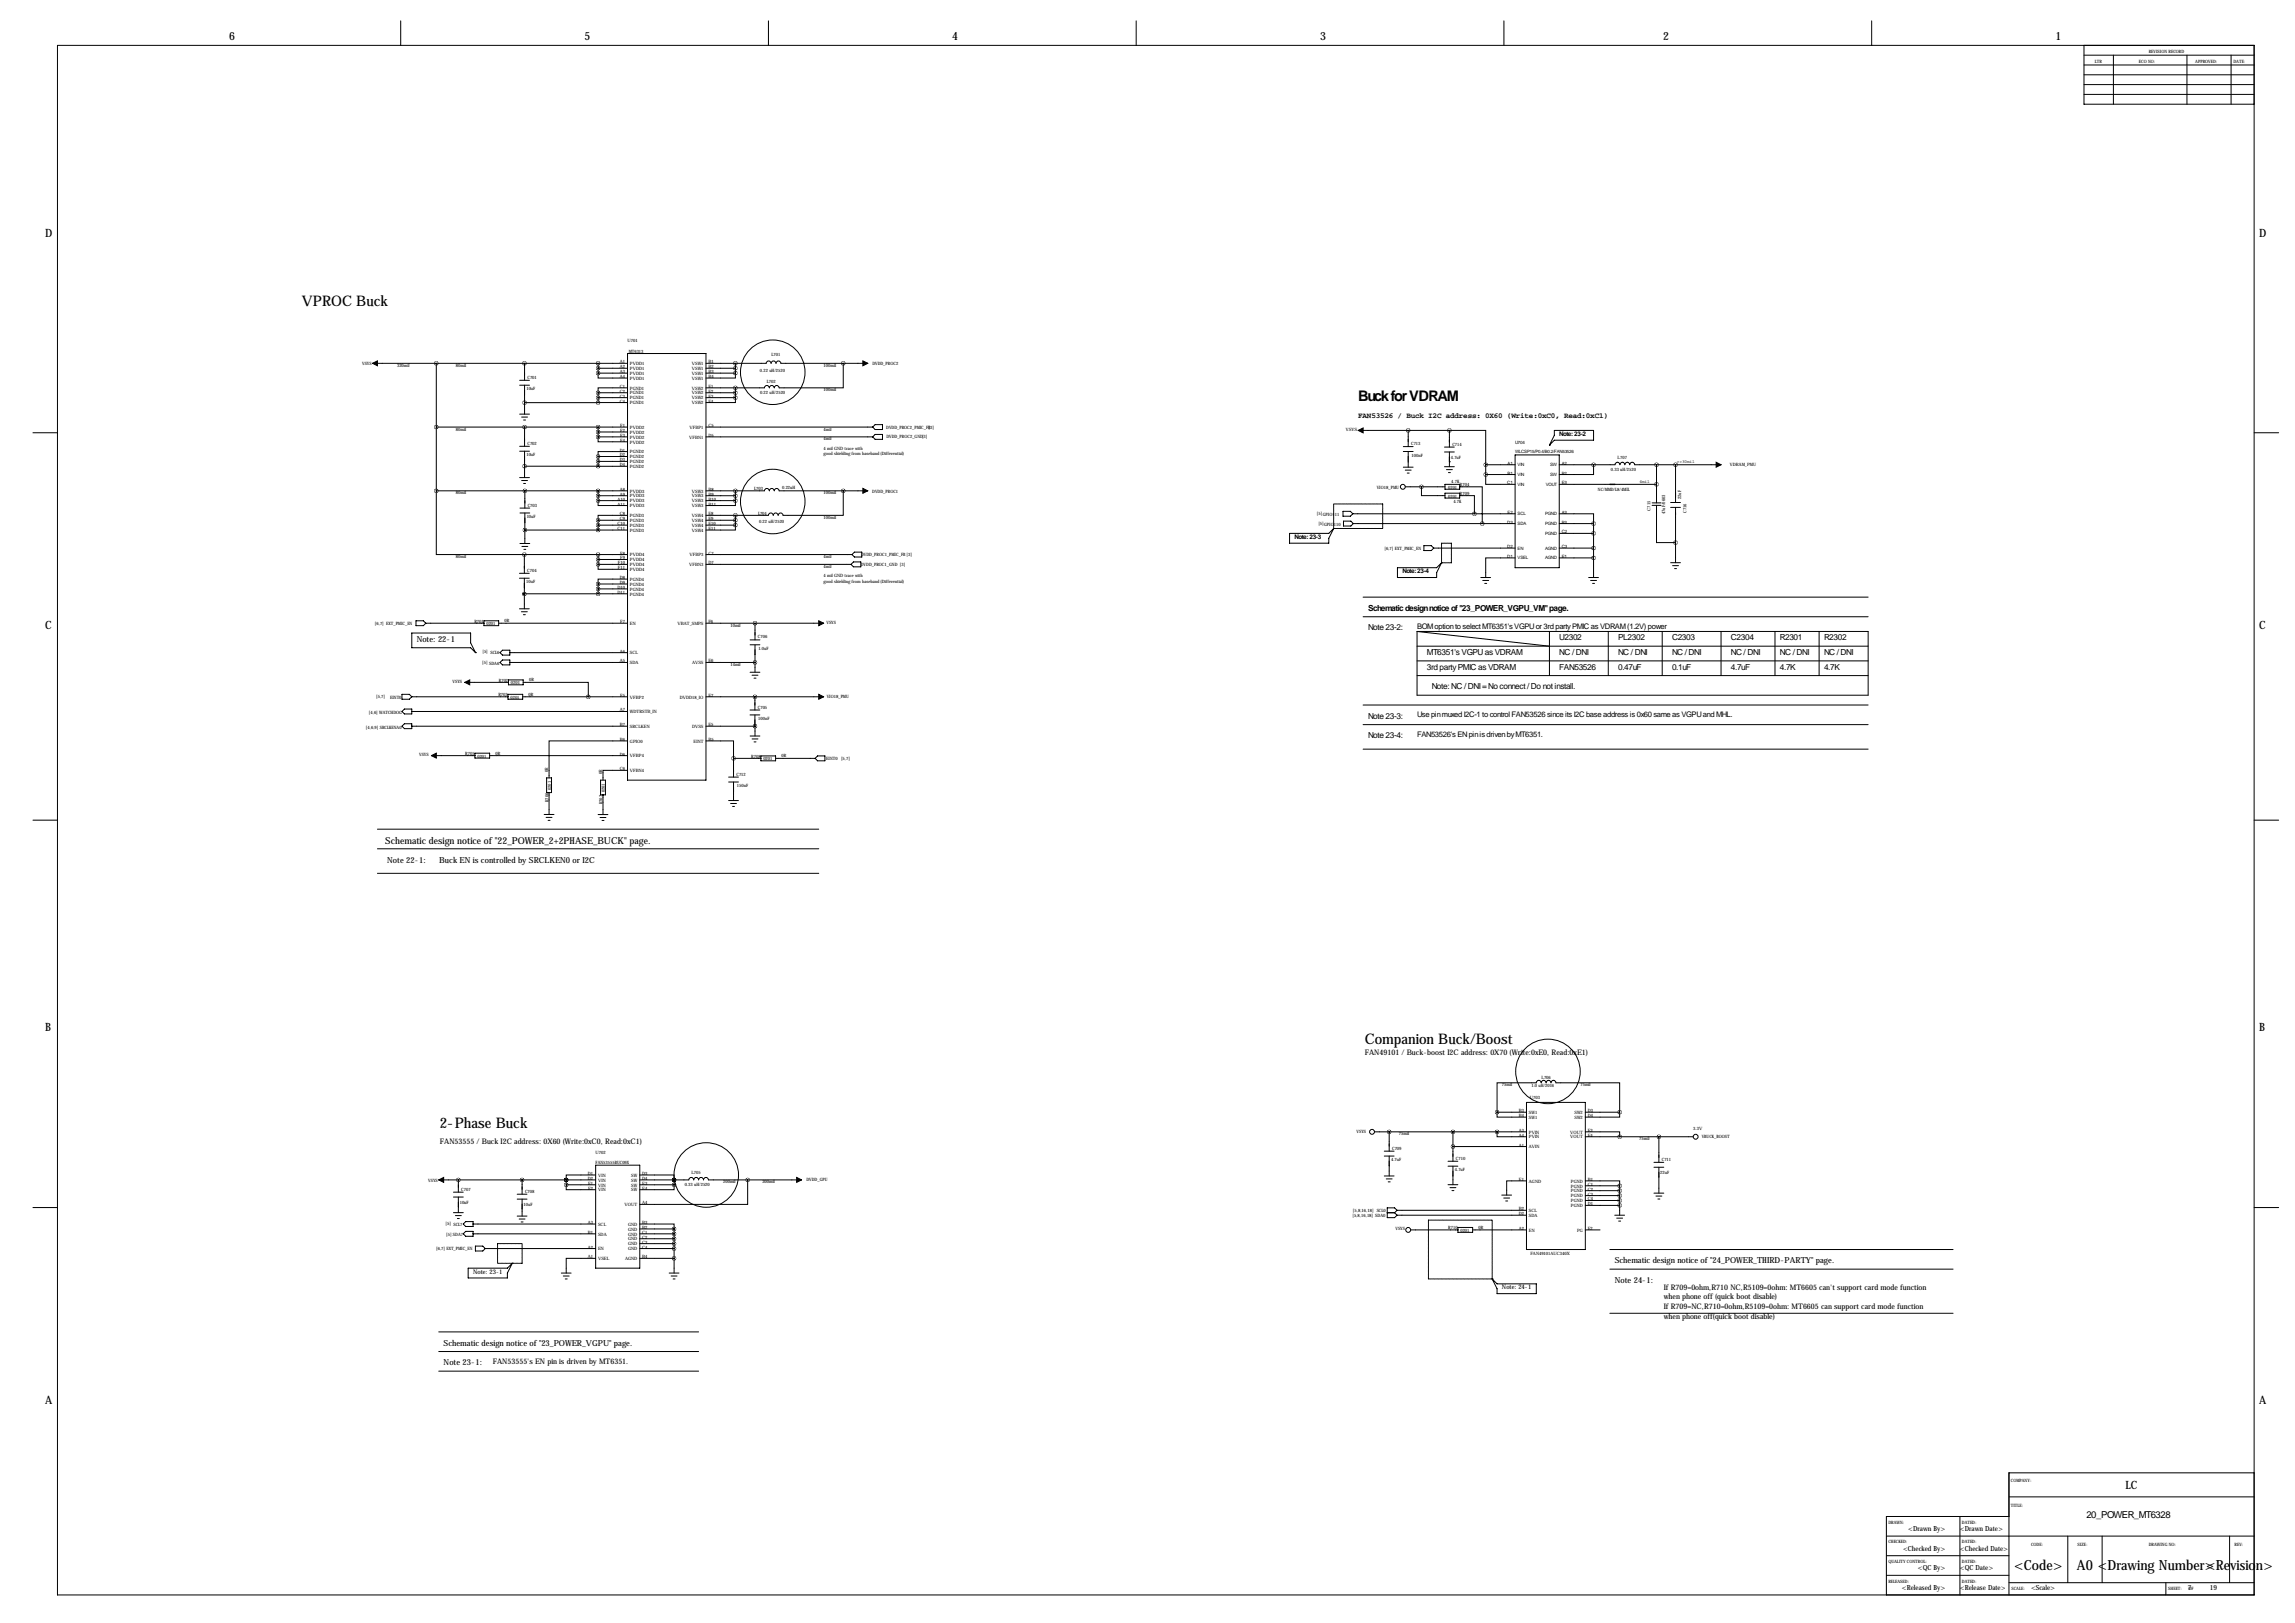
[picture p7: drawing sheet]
<svg xmlns="http://www.w3.org/2000/svg" width="1189mm" height="841mm" viewBox="0 0 1189 841" stroke-linecap="round" stroke-linejoin="round" font-family="sans-serif">
<defs><g id="words">
<g font-size="7.6">
<text x="156" y="159">VPROC Buck</text>
<text x="704" y="208">Buck for VDRAM</text>
<text x="707" y="541">Companion Buck/Boost</text>
<text x="228" y="584">2-Phase Buck</text>
</g>
<g font-size="7.3">
<text x="1043" y="813">&lt;Code&gt;</text>
<text x="1076" y="813">A0 &lt;Drawing Number&gt;</text>
<text x="1143" y="813">&lt;Revision&gt;</text>
</g>
<g font-size="5.9">
<text x="119" y="21">6</text>
<text x="303" y="21">5</text>
<text x="493" y="21">4</text>
<text x="684" y="21">3</text>
<text x="862" y="21">2</text>
<text x="1065" y="21">1</text>
<text x="23" y="123">D</text>
<text x="1170" y="123">D</text>
<text x="23" y="326">C</text>
<text x="1170" y="326">C</text>
<text x="23" y="534">B</text>
<text x="1170" y="534">B</text>
<text x="23" y="727">A</text>
<text x="1170" y="727">A</text>
<text x="1101" y="771">LC</text>
</g>
<g font-size="4.9">
<text x="200" y="437">Schematic design notice of &quot;22_POWER_2+2PHASE_BUCK&quot; page.</text>
<text x="1081" y="787">20_POWER_MT6328</text>
</g>
<g font-size="4.3">
<text x="709" y="316">Schematic design notice of &quot;23_POWER_VGPU_VM&quot; page.</text>
<text x="709" y="327">Note 23-2:</text>
<text x="216" y="332">Note: 22-1</text>
<text x="808" y="332">U2302</text>
<text x="838" y="332">PL2302</text>
<text x="866" y="332">C2303</text>
<text x="897" y="332">C2304</text>
<text x="922" y="332">R2301</text>
<text x="945" y="332">R2302</text>
<text x="739" y="339">MT6351's VGPU as VDRAM</text>
<text x="808" y="339">NC / DNI</text>
<text x="838" y="339">NC / DNI</text>
<text x="866" y="339">NC / DNI</text>
<text x="897" y="339">NC / DNI</text>
<text x="922" y="339">NC / DNI</text>
<text x="945" y="339">NC / DNI</text>
<text x="739" y="347">3rd party PMIC as VDRAM</text>
<text x="808" y="347">FAN53526</text>
<text x="838" y="347">0.47uF</text>
<text x="866" y="347">0.1uF</text>
<text x="897" y="347">4.7uF</text>
<text x="922" y="347">4.7K</text>
<text x="945" y="347">4.7K</text>
<text x="742" y="357">Note: NC / DNI = No connect / Do not install.</text>
<text x="709" y="372">Note 23-3:</text>
<text x="709" y="382">Note 23-4:</text>
<text x="201" y="447">Note 22-1:</text>
<text x="228" y="447">Buck EN is controlled by SRCLKEN0 or I2C</text>
<text x="836" y="654">Schematic design notice of &quot;24_POWER_THIRD-PARTY&quot; page.</text>
<text x="836" y="664">Note 24-1:</text>
<text x="230" y="697">Schematic design notice of &quot;23_POWER_VGPU&quot; page.</text>
<text x="230" y="707">Note 23-1:</text>
</g>
<g font-size="4">
<text x="704" y="216">FAN53526 / Buck I2C address: 0X60 (Write:0xC0, Read:0xC1)</text>
<text x="734" y="326">BOM option to select MT6351's VGPU or 3rd party PMIC as VDRAM (1.2V) power</text>
<text x="734" y="372">Use pin muxed I2C-1 to control FAN53526 since its I2C base address is 0x60 same as VGPU and MHL.</text>
<text x="734" y="382">FAN53526's EN pin is driven by MT6351.</text>
<text x="707" y="547">FAN49101 / Buck-boost I2C address: 0X70 (Write:0xE0, Read:0xE1)</text>
<text x="228" y="593">FAN53555 / Buck I2C address: 0X60 (Write:0xC0, Read:0xC1)</text>
<text x="862" y="668">If R709=0ohm,R710 NC,R5109=0ohm: MT6605 can't support card mode function</text>
<text x="862" y="673">when phone off (quick boot disable)</text>
<text x="862" y="678">If R709=NC,R710=0ohm,R5109=0ohm: MT6605 can support card mode function</text>
<text x="862" y="683">when phone off(quick boot disable)</text>
<text x="255" y="706">FAN53555's EN pin is driven by MT6351.</text>
</g>
<g font-size="3.6">
<text x="989" y="793">&lt;Drawn By&gt;</text>
<text x="1015" y="793">&lt;Drawn Date&gt;</text>
<text x="986" y="803">&lt;Checked By&gt;</text>
<text x="1015" y="803">&lt;Checked Date&gt;</text>
<text x="994" y="813">&lt;QC By&gt;</text>
<text x="1015" y="813">&lt;QC Date&gt;</text>
<text x="985" y="824">&lt;Released By&gt;</text>
<text x="1015" y="824">&lt;Release Date&gt;</text>
<text x="1052" y="824">&lt;Scale&gt;</text>
<text x="1133" y="824">7</text>
<text x="1145" y="824">19</text>
</g>
<g font-size="3.3">
<text x="808" y="226">Note: 23-2</text>
<text x="671" y="279">Note: 23-3</text>
<text x="726" y="297">Note: 23-4</text>
<text x="245" y="660">Note: 23-1</text>
<text x="778" y="668">Note: 24-1</text>
</g>
<g font-size="2.3">
<text x="1113" y="27">REVISION RECORD</text>
<text x="1085" y="32">LTR</text>
<text x="1108" y="32">ECO NO:</text>
<text x="1137" y="32">APPROVED:</text>
<text x="1157" y="32">DATE:</text>
<text x="325" y="177">U701</text>
<text x="326" y="183">MT6313</text>
<text x="400" y="184">L701</text>
<text x="188" y="189">VSYS</text>
<text x="206" y="190">320mil</text>
<text x="236" y="190">80mil</text>
<text x="321" y="191">A2</text>
<text x="321" y="188">A1</text>
<text x="326" y="192">PVDD1</text>
<text x="326" y="189">PVDD1</text>
<text x="358" y="189">VSW1</text>
<text x="358" y="192">VSW1</text>
<text x="367" y="188">B1</text>
<text x="367" y="191">B2</text>
<text x="427" y="190">100mil</text>
<text x="452" y="189">DVDD_PROC2</text>
<text x="273" y="196">C701</text>
<text x="321" y="193">A3</text>
<text x="321" y="196">A4</text>
<text x="326" y="194">PVDD1</text>
<text x="326" y="197">PVDD1</text>
<text x="358" y="194">VSW1</text>
<text x="358" y="197">VSW1</text>
<text x="367" y="193">B3</text>
<text x="367" y="196">B4</text>
<text x="394" y="193">0.22 uH/2520</text>
<text x="273" y="202">10uF</text>
<text x="321" y="203">C2</text>
<text x="321" y="201">C1</text>
<text x="326" y="202">PGND1</text>
<text x="358" y="202">VSW2</text>
<text x="367" y="203">E2</text>
<text x="367" y="201">E1</text>
<text x="397" y="199">L702</text>
<text x="427" y="203">100mil</text>
<text x="321" y="206">C3</text>
<text x="321" y="209">C4</text>
<text x="326" y="207">PGND1</text>
<text x="326" y="204">PGND1</text>
<text x="326" y="209">PGND1</text>
<text x="358" y="204">VSW2</text>
<text x="358" y="207">VSW2</text>
<text x="358" y="209">VSW2</text>
<text x="367" y="206">E3</text>
<text x="367" y="209">E4</text>
<text x="394" y="204">0.22 uH/2520</text>
<text x="321" y="221">F1</text>
<text x="367" y="221">C5</text>
<text x="236" y="223">80mil</text>
<text x="321" y="224">F2</text>
<text x="321" y="226">F3</text>
<text x="326" y="222">PVDD2</text>
<text x="326" y="225">PVDD2</text>
<text x="326" y="227">PVDD2</text>
<text x="357" y="227">VFBN1</text>
<text x="357" y="222">VFBP1</text>
<text x="367" y="226">D5</text>
<text x="427" y="223">4mil</text>
<text x="459" y="222">DVDD_PROC2_PMIC_FB</text>
<text x="459" y="227">DVDD_PROC2_GND[3]</text>
<text x="481" y="222">[3]</text>
<text x="697" y="223">VSYS</text>
<text x="273" y="230">C702</text>
<text x="321" y="234">D1</text>
<text x="321" y="229">F4</text>
<text x="326" y="230">PVDD2</text>
<text x="427" y="228">4mil</text>
<text x="427" y="233">4 mil GND trace with</text>
<text x="731" y="231">C713</text>
<text x="752" y="231">C714</text>
<text x="785" y="230">U704</text>
<text x="273" y="236">10uF</text>
<text x="321" y="239">D3</text>
<text x="321" y="236">D2</text>
<text x="326" y="240">PGND2</text>
<text x="326" y="237">PGND2</text>
<text x="326" y="235">PGND2</text>
<text x="427" y="236">good shielding from baseband (Differential)</text>
<text x="731" y="236">100nF</text>
<text x="752" y="238">4.7uF</text>
<text x="785" y="235">WLCSP15/P0.4/B0.2/FAN53526</text>
<text x="838" y="238">L707</text>
<text x="869" y="240">&gt;=30mil</text>
<text x="321" y="242">D4</text>
<text x="326" y="242">PGND2</text>
<text x="781" y="241">A1</text>
<text x="781" y="246">B1</text>
<text x="786" y="241">VIN</text>
<text x="803" y="241">SW</text>
<text x="809" y="241">A2</text>
<text x="809" y="246">B2</text>
<text x="834" y="244">0.33 uH/2520</text>
<text x="896" y="241">VDRAM_PMU</text>
<text x="752" y="250">4.7K</text>
<text x="756" y="252">R704</text>
<text x="781" y="251">C1</text>
<text x="786" y="247">VIN</text>
<text x="786" y="252">VIN</text>
<text x="801" y="252">VOUT</text>
<text x="803" y="247">SW</text>
<text x="809" y="251">E3</text>
<text x="849" y="250">4mil</text>
<text x="236" y="256">80mil</text>
<text x="321" y="254">A8</text>
<text x="321" y="257">A9</text>
<text x="326" y="255">PVDD3</text>
<text x="326" y="258">PVDD3</text>
<text x="358" y="258">VSW3</text>
<text x="358" y="255">VSW3</text>
<text x="367" y="257">B9</text>
<text x="367" y="254">B8</text>
<text x="391" y="254">L703</text>
<text x="405" y="253">0.22uH</text>
<text x="427" y="256">100mil</text>
<text x="452" y="255">DVDD_PROC1</text>
<text x="713" y="253">VIO18_PMU</text>
<text x="750" y="253">0201</text>
<text x="750" y="258">0201</text>
<text x="756" y="256">R709</text>
<text x="828" y="255">NC/MMD/L8/4MIL</text>
<text x="273" y="262">C703</text>
<text x="320" y="259">A10</text>
<text x="320" y="262">A11</text>
<text x="326" y="260">PVDD3</text>
<text x="326" y="263">PVDD3</text>
<text x="358" y="260">VSW3</text>
<text x="358" y="263">VSW3</text>
<text x="367" y="259">B10</text>
<text x="367" y="262">B11</text>
<text x="753" y="261">4.7K</text>
<text x="871" y="259" transform="rotate(-90 871 259)">22uF</text>
<text x="273" y="268">10uF</text>
<text x="321" y="269">C9</text>
<text x="321" y="267">C8</text>
<text x="326" y="268">PGND3</text>
<text x="358" y="268">VSW4</text>
<text x="367" y="269">E9</text>
<text x="367" y="267">E8</text>
<text x="393" y="267">L704</text>
<text x="427" y="269">100mil</text>
<text x="682" y="267">[5]GPIO111</text>
<text x="781" y="266">E2</text>
<text x="786" y="267">SCL</text>
<text x="800" y="267">PGND</text>
<text x="809" y="266">A3</text>
<text x="855" y="264" transform="rotate(-90 855 264)">C715</text>
<text x="863" y="266" transform="rotate(-90 863 266)">47uF/0603</text>
<text x="874" y="266" transform="rotate(-90 874 266)">C716</text>
<text x="320" y="272">C10</text>
<text x="320" y="275">C11</text>
<text x="326" y="273">PGND3</text>
<text x="326" y="270">PGND3</text>
<text x="326" y="275">PGND3</text>
<text x="358" y="270">VSW4</text>
<text x="358" y="273">VSW4</text>
<text x="358" y="275">VSW4</text>
<text x="367" y="272">E10</text>
<text x="367" y="275">E11</text>
<text x="393" y="271">0.22 uH/2520</text>
<text x="683" y="272">[5]GPIO110</text>
<text x="781" y="271">D3</text>
<text x="786" y="272">SDA</text>
<text x="800" y="272">PGND</text>
<text x="809" y="271">B3</text>
<text x="800" y="277">PGND</text>
<text x="809" y="276">C2</text>
<text x="321" y="287">F8</text>
<text x="367" y="287">C7</text>
<text x="717" y="285">[6,7] EXT_PMIC_EN</text>
<text x="781" y="284">D2</text>
<text x="786" y="285">EN</text>
<text x="800" y="285">AGND</text>
<text x="809" y="284">C3</text>
<text x="236" y="289">80mil</text>
<text x="320" y="292">F10</text>
<text x="321" y="290">F9</text>
<text x="326" y="288">PVDD4</text>
<text x="326" y="291">PVDD4</text>
<text x="326" y="293">PVDD4</text>
<text x="357" y="293">VFBN3</text>
<text x="357" y="288">VFBP3</text>
<text x="367" y="292">D7</text>
<text x="427" y="289">4mil</text>
<text x="446" y="293">DVDD_PROC1_GND [3]</text>
<text x="446" y="288">DVDD_PROC1_PMIC_FB [3]</text>
<text x="781" y="289">D1</text>
<text x="786" y="290">VSEL</text>
<text x="800" y="290">AGND</text>
<text x="809" y="289">E1</text>
<text x="273" y="296">C704</text>
<text x="320" y="295">F11</text>
<text x="321" y="300">D8</text>
<text x="326" y="296">PVDD4</text>
<text x="427" y="299">4 mil GND trace with</text>
<text x="427" y="294">4mil</text>
<text x="273" y="302">10uF</text>
<text x="320" y="305">D10</text>
<text x="321" y="302">D9</text>
<text x="326" y="306">PGND4</text>
<text x="326" y="303">PGND4</text>
<text x="326" y="301">PGND4</text>
<text x="427" y="302">good shielding from baseband (Differential)</text>
<text x="320" y="308">D11</text>
<text x="326" y="308">PGND4</text>
<text x="194" y="324">[6,7] EXT_PMIC_EN</text>
<text x="246" y="323">R701</text>
<text x="252" y="324">0201</text>
<text x="261" y="322">0R</text>
<text x="321" y="323">F7</text>
<text x="326" y="324">EN</text>
<text x="351" y="324">VBAT_SMPS</text>
<text x="367" y="323">F6</text>
<text x="428" y="323">VSYS</text>
<text x="378" y="325">10mil</text>
<text x="393" y="331">C706</text>
<text x="250" y="338">[5] SCL6</text>
<text x="321" y="338">A6</text>
<text x="326" y="339">SCL</text>
<text x="393" y="337">1.0uF</text>
<text x="250" y="344">[5] SDA6</text>
<text x="321" y="343">A5</text>
<text x="326" y="344">SDA</text>
<text x="359" y="344">AVSS</text>
<text x="367" y="343">E6</text>
<text x="378" y="345">14mil</text>
<text x="234" y="354">VSYS</text>
<text x="258" y="353">R702</text>
<text x="274" y="353">0R</text>
<text x="265" y="354">0201</text>
<text x="195" y="362">[5,7]</text>
<text x="202" y="362">EINT0</text>
<text x="258" y="361">R703</text>
<text x="264" y="362">0201</text>
<text x="274" y="360">0R</text>
<text x="321" y="361">F5</text>
<text x="326" y="362">VFBP2</text>
<text x="352" y="362">DVDD18_IO</text>
<text x="367" y="361">E7</text>
<text x="428" y="361">VIO18_PMU</text>
<text x="191" y="370">[4,6] WATCHDOG</text>
<text x="321" y="369">A7</text>
<text x="326" y="369">WDTRSTB_IN</text>
<text x="393" y="367">C705</text>
<text x="190" y="377">[4,6,9] SRCLKENA0</text>
<text x="321" y="376">B7</text>
<text x="326" y="377">SRCLKEN</text>
<text x="359" y="377">DVSS</text>
<text x="367" y="376">E5</text>
<text x="393" y="373">100nF</text>
<text x="321" y="384">B6</text>
<text x="367" y="384">B5</text>
<text x="326" y="385">GPIO0</text>
<text x="359" y="385">EINT</text>
<text x="217" y="392">VSYS</text>
<text x="241" y="391">R705</text>
<text x="247" y="392">0201</text>
<text x="257" y="391">0R</text>
<text x="321" y="391">D6</text>
<text x="326" y="392">VFBP4</text>
<text x="389" y="393">R708</text>
<text x="395" y="394">0201</text>
<text x="405" y="392">0R</text>
<text x="428" y="393">EINT0</text>
<text x="436" y="393">[5,7]</text>
<text x="284" y="400" transform="rotate(-90 284 400)">0R</text>
<text x="312" y="401" transform="rotate(-90 312 401)">0R</text>
<text x="321" y="399">C6</text>
<text x="326" y="400">VFBN4</text>
<text x="382" y="402">C712</text>
<text x="382" y="408">150nF</text>
<text x="285" y="409" transform="rotate(-90 285 409)">0201</text>
<text x="313" y="410" transform="rotate(-90 313 410)">0201</text>
<text x="284" y="416" transform="rotate(-90 284 416)">R706</text>
<text x="312" y="417" transform="rotate(-90 312 417)">R707</text>
<text x="778" y="563">75mil</text>
<text x="793" y="563">1.0 uH/2016</text>
<text x="799" y="559">L706</text>
<text x="819" y="563">75mil</text>
<text x="793" y="569">U703</text>
<text x="787" y="576">B3</text>
<text x="787" y="579">B4</text>
<text x="792" y="577">SW1</text>
<text x="792" y="580">SW1</text>
<text x="816" y="577">SW2</text>
<text x="816" y="580">SW2</text>
<text x="823" y="576">D3</text>
<text x="823" y="579">D4</text>
<text x="703" y="587">VSYS</text>
<text x="787" y="586">A3</text>
<text x="792" y="587">PVIN</text>
<text x="813" y="587">VOUT</text>
<text x="823" y="586">E3</text>
<text x="877" y="586">3.3V</text>
<text x="725" y="588">75mil</text>
<text x="787" y="589">A4</text>
<text x="787" y="594">A1</text>
<text x="792" y="590">PVIN</text>
<text x="813" y="590">VOUT</text>
<text x="823" y="589">E4</text>
<text x="849" y="591">75mil</text>
<text x="882" y="589">VBUCK_BOOST</text>
<text x="309" y="598">U702</text>
<text x="721" y="596">C709</text>
<text x="792" y="595">AVIN</text>
<text x="309" y="603">FAN53555BUC09X</text>
<text x="721" y="601">4.7uF</text>
<text x="754" y="601">C710</text>
<text x="861" y="601">C711</text>
<text x="305" y="609">D1</text>
<text x="305" y="611">D2</text>
<text x="310" y="610">VIN</text>
<text x="327" y="610">SW</text>
<text x="333" y="609">D3</text>
<text x="333" y="611">D4</text>
<text x="358" y="608">L705</text>
<text x="418" y="612">DVDD_GPU</text>
<text x="754" y="607">4.7uF</text>
<text x="787" y="612">E1</text>
<text x="823" y="612">B1</text>
<text x="860" y="608">22uF</text>
<text x="222" y="612">VSYS</text>
<text x="239" y="617">C707</text>
<text x="272" y="618">C708</text>
<text x="305" y="614">E1</text>
<text x="305" y="616">E2</text>
<text x="310" y="612">VIN</text>
<text x="310" y="615">VIN</text>
<text x="310" y="617">VIN</text>
<text x="327" y="612">SW</text>
<text x="327" y="615">SW</text>
<text x="327" y="617">SW</text>
<text x="333" y="614">E3</text>
<text x="333" y="616">E4</text>
<text x="355" y="614">0.33 uH/2520</text>
<text x="375" y="613">200mil</text>
<text x="395" y="613">200mil</text>
<text x="792" y="613">AGND</text>
<text x="814" y="613">PGND</text>
<text x="814" y="615">PGND</text>
<text x="814" y="618">PGND</text>
<text x="823" y="614">C1</text>
<text x="823" y="617">C2</text>
<text x="238" y="624">10uF</text>
<text x="333" y="624">A4</text>
<text x="814" y="620">PGND</text>
<text x="814" y="623">PGND</text>
<text x="823" y="619">C3</text>
<text x="823" y="622">C4</text>
<text x="271" y="625">10uF</text>
<text x="324" y="625">VOUT</text>
<text x="701" y="628">[5,8,16,18] SCL0</text>
<text x="787" y="629">D2</text>
<text x="787" y="627">B2</text>
<text x="792" y="628">SCL</text>
<text x="814" y="625">PGND</text>
<text x="823" y="624">D1</text>
<text x="231" y="635">[5] SCL7</text>
<text x="305" y="634">A3</text>
<text x="310" y="635">SCL</text>
<text x="325" y="635">GND</text>
<text x="333" y="634">B3</text>
<text x="701" y="630">[5,8,16,18] SDA0</text>
<text x="792" y="630">SDA</text>
<text x="231" y="640">[5] SDA7</text>
<text x="305" y="639">B1</text>
<text x="310" y="640">SDA</text>
<text x="325" y="637">GND</text>
<text x="325" y="640">GND</text>
<text x="333" y="637">B2</text>
<text x="333" y="639">C1</text>
<text x="333" y="642">C2</text>
<text x="723" y="637">VSYS</text>
<text x="750" y="637">R710</text>
<text x="757" y="638">0201</text>
<text x="766" y="637">0R</text>
<text x="787" y="637">A2</text>
<text x="792" y="638">EN</text>
<text x="817" y="638">PG</text>
<text x="823" y="637">E2</text>
<text x="226" y="648">[6,7] EXT_PMIC_EN</text>
<text x="305" y="647">A2</text>
<text x="310" y="648">EN</text>
<text x="325" y="643">GND</text>
<text x="325" y="645">GND</text>
<text x="325" y="648">GND</text>
<text x="333" y="644">C3</text>
<text x="333" y="647">C4</text>
<text x="305" y="652">A1</text>
<text x="310" y="653">VSEL</text>
<text x="324" y="653">AGND</text>
<text x="333" y="652">B4</text>
<text x="793" y="650">FAN49101AUC340X</text>
<text x="1042" y="768">COMPANY:</text>
<text x="1042" y="780">TITLE:</text>
<text x="978" y="789">DRAWN:</text>
<text x="1016" y="789">DATED:</text>
<text x="978" y="799">CHECKED:</text>
<text x="1016" y="799">DATED:</text>
<text x="1052" y="801">CODE:</text>
<text x="1076" y="801">SIZE:</text>
<text x="1113" y="801">DRAWING NO:</text>
<text x="1158" y="801">REV:</text>
<text x="978" y="810">QUALITY CONTROL:</text>
<text x="1016" y="810">DATED:</text>
<text x="978" y="820">RELEASED:</text>
<text x="1016" y="820">DATED:</text>
<text x="1042" y="824">SCALE:</text>
<text x="1123" y="824">SHEET:</text>
<text x="1134" y="824">OF</text>
</g>
</g></defs>
<g fill="none" stroke="#000" stroke-width=".52">
<path d="M208 11v13M398 11v13M589 11v13M779 11v13M970 11v13M30 24h1138v802h-1138zM1080 24v30h88M1080 39h88M1080 29h88M1080 34h88M1095 29v25M1133 29v25"/>
<path d="M1156 29v25M1080 44h88M1080 49h88M193 188h132M226 188v66M269 197h5M269 200h5M272 188v9M272 200v15M310 193v3h15M310 191h15M310 193h15"/>
<path d="M310 188v5M325 183h41v221h-41zM366 188h31a1.3 1.3 0 0 1 1-1 1.3 1.3 0 0 1 1 1 1.3 1.3 0 0 1 2-1 1.3 1.3 0 0 1 1 1 1.3 1.3 0 0 1 1-1 1.3 1.3 0 0 1 2 1h45M366 191h15M366 193h15M381 193v3h-15M381 188v5M437 188v13h-33a1.3 1.3 0 0 0-2-1 1.3 1.3 0 0 0-1 1 1.3 1.3 0 0 0-1-1 1.3 1.3 0 0 0-1 1 1.3 1.3 0 0 0-2-1 1.3 1.3 0 0 0-1 1h-30M269 215h5M270 216h3M271 218h1M310 209h-38"/>
<path d="M310 203h15M310 206h15M310 209h15M310 203v6M325 201h-15v2M366 203h15M366 206h15M381 206v3h-15M381 201v5M453 220h4v2h-4l-1-1zM17 224h13M226 221h99"/>
<path d="M269 231h5M269 234h5M272 221v10M272 234v13M310 226v3h15M310 224h15M310 239h15M310 236h15M310 226h15M310 221v5M310 236v5M325 234h-15v2"/>
<path d="M366 221h86M366 226h86M453 225h4v3h-4l-1-2zM704 223h47M727 234h5M727 231h5M729 223v8M729 234v8M748 232h5M748 234h5M751 223h19v18M751 239h.1"/>
<path d="M751 223v9M751 234v8M785 236h23v58h-23zM803 231h.1M805 223h20v5h-20l-2 3 2-6zM1168 224h12M226 254v33h46M226 254h99M269 247h5M270 249h3M271 250h1M272 241h38"/>
<path d="M272 254v9M310 259v3h15M310 241l15 1M310 257h15M310 259h15M310 254v5M366 254h30a1.3 1.3 0 0 1 1-1 1.3 1.3 0 0 1 2 1 1.3 1.3 0 0 1 1-1 1.3 1.3 0 0 1 1 1 1.3 1.3 0 0 1 1-1 1.3 1.3 0 0 1 2 1h46M366 257h15M366 259h15M381 259v3h-15M381 254v5M437 254v13h-31a1.3 1.3 0 0 0-2-1 1.3 1.3 0 0 0-1 1 1.3 1.3 0 0 0-1-1 1.3 1.3 0 0 0-1 1 1.3 1.3 0 0 0-2-1 1.3 1.3 0 0 0-1 1h-32"/>
<path d="M727 242h5M728 252h21M728 244h3M729 245h1M736 252v5h13M748 242h5M749 251h7v2h-7zM749 255h7v3h-7zM749 243h3M750 245h1M756 257h8v9M756 252h12v19"/>
<path d="M770 246v5h15M770 241h15M770 246h15M770 241v5M808 241h29a1.3 1.3 0 0 1 1-2 1.3 1.3 0 0 1 1 2 1.3 1.3 0 0 1 1-2 1.4 1.4 0 0 1 2 2 1.3 1.3 0 0 1 1-2 1.3 1.3 0 0 1 1 2 1.4 1.4 0 0 1 2-2 1.3 1.3 0 0 1 1 2h45M808 251h26M825 241v5h-17M837 251h21M858 241v19M868 241v19M269 263h5M269 266h5"/>
<path d="M272 275h53M272 266v16M310 269h15M310 272h15M310 269v6M325 267h-15v2M366 269h15M366 272h15M381 272v3h-15M381 267v5M668 276h20l3-2-3 5v2h-20zM691 274h.1"/>
<path d="M696 265h4l1 1-1 1h-4zM696 270h4l1 1-1 1h-4zM701 266h84M701 271h84M808 266h17v5M808 276h17M808 271h17M825 271v28M856 262h4M856 260h4M858 262v19h10M865 263h6"/>
<path d="M865 260h6M868 263v28M269 297h5M269 299h5M269 282h5M270 283h3M271 285h1M272 287h53M272 287v10M272 299v16M310 292v3h15M310 290h15"/>
<path d="M310 292h15M310 287v5M325 300h-15v2M366 287h75M366 292h75M441 292l1-1h4v3h-4zM443 286h3v3h-3l-2-2zM724 294h20l3-2-3 5v2h-20zM738 283h3l2 1-2 1h-3zM743 284h42M747 292h.1M767 299h5"/>
<path d="M785 289h-15v10M808 289h17M808 284h17M823 299h5M865 291h6M866 293h3M867 295h1M269 315h5M270 317h3M271 318h1M310 308h-39h1M310 305h15"/>
<path d="M310 302h15M310 308h15M310 302v6M706 309h262M706 319h262M768 301h3M769 302h1M824 301h3M825 302h1M213 328h31v5l2 5-2-2h-31zM215 322h4l2 1-2 1h-4zM221 323h30"/>
<path d="M246 338h.1M251 322h7v2h-7zM258 323h67M260 337h4v2h-4l-1-1zM264 338h61M366 323h61M389 331h5M389 334h5M391 323v8M391 334v14M734 335h234M734 327h234v33h-234z"/>
<path d="M734 327l69 8M803 327v23M833 327v23M861 327v23M892 327v23M919 327v23M942 327v23M208 360h4l1 1-1 1h-4zM241 353h22M259 343l1-1h4v2h-4zM263 360h8v2h-8zM263 352h8v3h-8z"/>
<path d="M264 343h61M271 353h34v8M366 343h25M389 348h5M390 350h3M391 351h1M734 342h234M734 350h234M208 369l1-2h4v3h-4zM209 375h4v2h-4l-1-1zM213 376h112M213 369h112"/>
<path d="M213 361h50M271 361h54M366 376h25M366 361h61M389 368h5M389 370h5M391 370v6M391 361v7M391 376v5M706 375h262M706 365h262M223 391h23"/>
<path d="M246 390h8v3h-8zM254 391h71M325 399h-13v5M325 384h-41v19M366 384h14v9M380 393h14M380 393v10M389 381h5M390 383h3M391 384h1M394 392h8v2h-8zM402 393h20"/>
<path d="M424 392h3v2h-3l-2-1zM706 388h262M283 403h3v8h-3zM284 411v11M311 404h3v8h-3zM312 412v10M377 403h6M377 405h6M377 415h6M378 416h4M379 418h1M380 405v10"/>
<path d="M17 425h13M196 429h228M196 440h228M282 422h5M283 423h3M284 425h1M310 422h5M311 423h3M312 425h1M1168 425h12M196 452h228M776 576v-15h20a1.3 1.3 0 0 1 1-1 1.3 1.3 0 0 1 1 1 1.3 1.3 0 0 1 2-1 1.3 1.3 0 0 1 1 1 1.3 1.3 0 0 1 1-1 1.3 1.3 0 0 1 1 1 1.3 1.3 0 0 1 2-1 1.3 1.3 0 0 1 1 1h33v15"/>
<path d="M776 576v3h15M776 576h15M791 571h30v76h-30zM821 576h18M839 576v3h-18M712 586h79M717 596h5M717 599h5M720 586v10M720 599v10M753 594h38M753 586v16"/>
<path d="M776 586v3h15M821 586h18v3M821 589h56M859 589v13M227 611h82M235 618h5M237 611v7M268 619h5M270 611v8M293 611h.1M293 614v2h16M293 614h16"/>
<path d="M293 611v3M309 609h-16v2M309 604h22v53h-22zM331 611h26a1.3 1.3 0 0 1 1-1 1.3 1.3 0 0 1 1 1 1.3 1.3 0 0 1 2-1 1.3 1.3 0 0 1 1 1 1.3 1.3 0 0 1 1-1 1.3 1.3 0 0 1 1 1 1.3 1.3 0 0 1 2-1 1.3 1.3 0 0 1 1 1h48M331 609h18v2M331 614h18M349 611h.1M349 614v2h-18M349 611v3M387 611v13h-56M717 609h5M718 611h3"/>
<path d="M719 612h1M750 614h5M750 602h5M750 604h5M751 615h3M752 617h1M753 604v10M778 619h5M791 612h-11v7M821 612h18v2M821 614h18M821 617h18"/>
<path d="M821 619h18M839 614v15M857 602h5M857 605h5M857 618h5M858 620h3M859 605v13M17 625h13M235 620h5M235 628h5M236 630h3M237 631h1"/>
<path d="M237 620v8M240 634l1-1h4v2h-4zM240 639l1-1h4v2h-4zM245 634h64M245 639h64M268 621h5M268 630h5M269 631h3M270 633h1M270 621v9M331 634h18v3M331 639h18"/>
<path d="M331 637h18M349 637v22M719 628h3M722 628l2 1M724 629h67M724 627h67M724 627l-2-1h-3v5h3l2-2M724 627l-2 1M731 637h24M755 636h8v2h-8zM763 637h28M779 621h3"/>
<path d="M780 622h1M821 637h8M821 622h18M821 624h18M836 629h6M837 631h4M839 632h1M859 621h1M1168 625h12M243 657h20l2-3-2 5v3h-20zM246 645h4l1 2-1 1h-4zM251 647h58"/>
<path d="M265 654h.1M291 659h5M309 652h-16v7M331 652h18M331 647h18M331 642h18M331 644h18M347 659h5M834 647h178M834 657h178M292 661h3M293 662h1"/>
<path d="M348 661h3M349 662h1M773 662h.1M773 662l3 3h20v5h-20v-2zM227 690h135M834 680h178M227 700h135M227 710h135M1041 775h127M1168 763h-127v63M977 796h191M1015 786v40"/>
<path d="M1041 786h-64v40M1071 796v24M1089 796v24M1155 796v24M977 806h64M977 816h64M1041 820h127M1122 820v6"/>
<circle cx="400" cy="193" r="17"/>
<circle cx="400" cy="260" r="17"/>
<circle cx="727" cy="252" r="1.3"/>
<circle cx="802" cy="555" r="17"/>
<circle cx="711" cy="586" r="1.3"/>
<circle cx="878" cy="589" r="1.3"/>
<circle cx="366" cy="609" r="17"/>
<circle cx="729" cy="637" r="1.3"/>
</g>
<g fill="none" stroke="#000" stroke-width=".52" stroke-dasharray=".4 .4">
<path d="M691 274v-13M691 261h25M716 261v13M716 274h-25M747 292v-11M747 281h5M752 281v11M752 292h-5M740 632h33M773 632v30M258 654v-10M258 644h12"/>
<path d="M270 644v10M270 654h-12M740 662v-30M773 662h-33"/>
</g>
<path d="M834 251h3" fill="none" stroke="#000" stroke-width=".76"/>
<path d="M193 188l3-1v2zM447 187l3 1-3 1zM704 223l2-1v2zM447 253l3 1-3 2zM889 239l3 2-3 1zM424 322l3 1-3 1zM241 353l2-1v3zM424 360l3 1-3 1zM223 391l3-1v3zM227 611l3-1v2zM413 610l2 1-2 1z" fill="#000" stroke="#000" stroke-width=".52"/>
<path d="M270 611a.5 .5 0 0 0 1 0 .5 .5 0 0 0-1 0zM237 611a.5 .5 0 0 0 1 0 .5 .5 0 0 0-1 0zM775 576a.5 .5 0 0 0 1 0 .5 .5 0 0 0-1 0zM775 586a.5 .5 0 0 0 1 0 .5 .5 0 0 0-1 0zM825 241a.5 .5 0 0 0 1 0 .5 .5 0 0 0-1 0zM825 271a.5 .5 0 0 0 1 0 .5 .5 0 0 0-1 0zM825 289a.5 .5 0 0 0 1 0 .5 .5 0 0 0-1 0zM825 276a.5 .5 0 0 0 1 0 .5 .5 0 0 0-1 0zM825 284a.5 .5 0 0 0 1 0 .5 .5 0 0 0-1 0zM729 223a.5 .5 0 0 0 1 0 .5 .5 0 0 0-1 0z" fill="#000" stroke="#000" stroke-width="2"/>
<use href="#words"/>
</svg>
